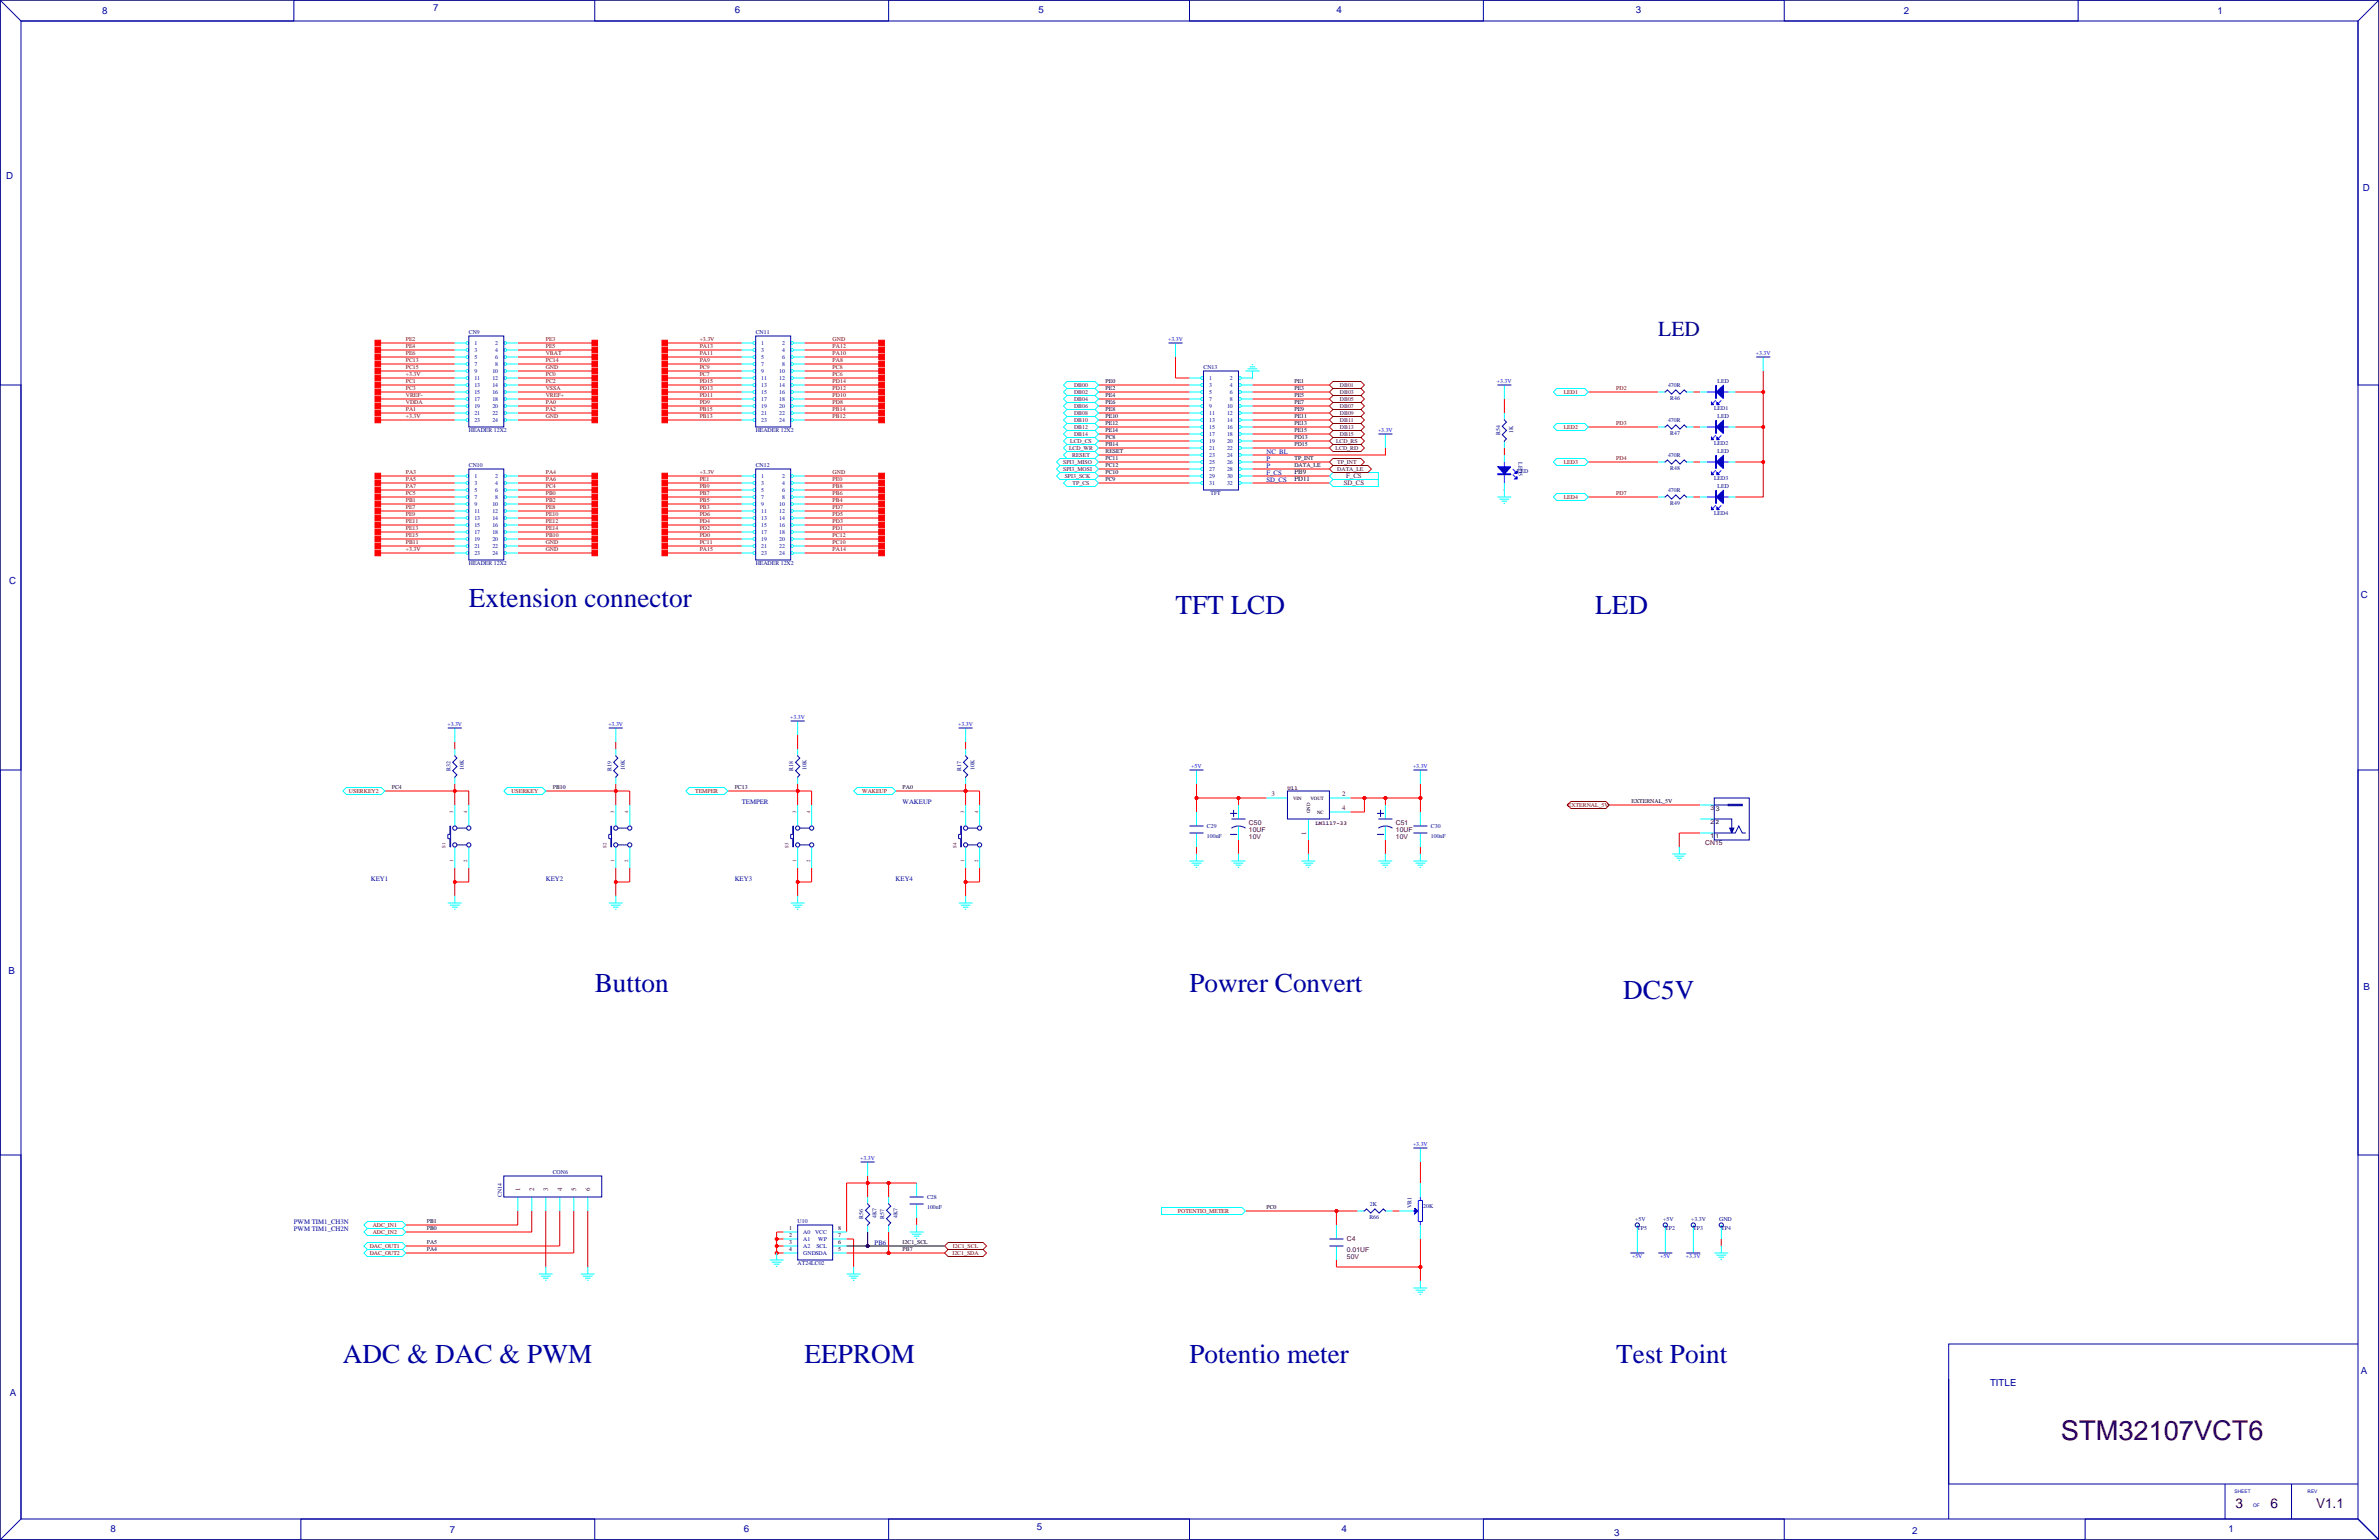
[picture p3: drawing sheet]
<svg xmlns="http://www.w3.org/2000/svg" width="864mm" height="559mm" viewBox="0 0 864 559" stroke-linecap="round" stroke-linejoin="round" font-family="sans-serif">
<defs><g id="words">
<g font-size="9.9" fill="#0000a0">
<text x="170.2" y="220.4">Extension connector</text>
<text x="426.7" y="223">TFT LCD</text>
<text x="579.1" y="223">LED</text>
<text x="215.9" y="360.1">Button</text>
<text x="431.8" y="360.1">Powrer Convert</text>
<text x="589.3" y="362.7">DC5V</text>
<text x="124.5" y="494.8">ADC &amp; DAC &amp; PWM</text>
<text x="292.1" y="494.8">EEPROM</text>
<text x="431.8" y="494.8">Potentio meter</text>
<text x="586.7" y="494.8">Test Point</text>
</g>
<text font-size="9.9" fill="#400040" x="748.2" y="522.4">STM32107VCT6</text>
<text font-size="7.8" fill="#000080" x="602" y="122">LED</text>
<g font-size="4.9" fill="#400040">
<text x="811.5" y="547.2">3</text>
<text x="824.2" y="547.2">6</text>
<text x="840.7" y="547.2">V1.1</text>
</g>
<g font-size="3.5" fill="#0000a0">
<text x="37.1" y="5">8</text>
<text x="157.2" y="4">7</text>
<text x="266.7" y="4.8">6</text>
<text x="376.9" y="4.5">5</text>
<text x="485.1" y="4.5">4</text>
<text x="593.9" y="4.8">3</text>
<text x="691.1" y="5">2</text>
<text x="804.9" y="5">1</text>
<text x="2.3" y="65">D</text>
<text x="857.8" y="69.3">D</text>
<text x="3.3" y="212.1">C</text>
<text x="857" y="217.1">C</text>
<text x="3" y="353.3">B</text>
<text x="858" y="359.4">B</text>
<text x="722.4" y="502.9">TITLE</text>
<text x="857" y="498.6">A</text>
<text x="3.6" y="506.7">A</text>
<text x="40.1" y="556">8</text>
<text x="163.3" y="556.2">7</text>
<text x="270" y="555.7">6</text>
<text x="376.4" y="555.2">5</text>
<text x="486.9" y="556">4</text>
<text x="586" y="557.5">3</text>
<text x="694.2" y="556.7">2</text>
<text x="809" y="556">1</text>
</g>
<g font-size="2.5" fill="#0000a0">
<text x="459.7" y="167.2">P</text>
<text x="459.7" y="164.6">NC BL</text>
<text x="459.7" y="169.7">P</text>
<text x="459.7" y="172.3">F_CS</text>
<text x="459.7" y="174.8">SD_CS</text>
<text x="269.2" y="291.6">TEMPER</text>
<text x="327.7" y="291.6">WAKEUP</text>
<text x="134.6" y="319.6">KEY1</text>
<text x="198.1" y="319.6">KEY2</text>
<text x="266.7" y="319.6">KEY3</text>
<text x="325.1" y="319.6">KEY4</text>
<text x="106.7" y="444">PWM TIM1_CH3N</text>
<text x="106.7" y="446.6">PWM TIM1_CH2N</text>
<text x="317.5" y="451.7">PB6</text>
</g>
<g font-size="2.5">
<text x="469.9" y="171.9">PB9</text>
<text x="469.9" y="174.5">PD11</text>
<text x="622.8" y="294.3">3</text>
</g>
<g font-size="2.5" fill="#400040">
<text x="488.7" y="173.5">F_CS</text>
<text x="487.8" y="176.1">SD_CS</text>
<text x="461.6" y="288.8">3</text>
<text x="487.2" y="288.8">2</text>
<text x="487.2" y="293.9">4</text>
<text x="620.9" y="293.9">3</text>
<text x="453.4" y="299.3">C50</text>
<text x="506.7" y="299.3">C51</text>
<text x="620.9" y="299">2</text>
<text x="453.4" y="301.9">10UF</text>
<text x="453.4" y="304.4">10V</text>
<text x="474.2" y="303" transform="rotate(-90 474.2 303)">1</text>
<text x="506.7" y="301.9">10UF</text>
<text x="506.7" y="304.4">10V</text>
<text x="620.9" y="304">1</text>
<text x="619" y="306.6">CN15</text>
<text x="188.8" y="432.3" transform="rotate(-90 188.8 432.3)">1</text>
<text x="193.9" y="432.3" transform="rotate(-90 193.9 432.3)">2</text>
<text x="198.9" y="432.3" transform="rotate(-90 198.9 432.3)">3</text>
<text x="204" y="432.3" transform="rotate(-90 204 432.3)">4</text>
<text x="209.1" y="432.3" transform="rotate(-90 209.1 432.3)">5</text>
<text x="214.2" y="432.3" transform="rotate(-90 214.2 432.3)">6</text>
<text x="488.9" y="450.5">C4</text>
<text x="488.9" y="454.3">0.01UF</text>
<text x="488.9" y="456.8">50V</text>
</g>
<g font-size="2.1" fill="#800000">
<text x="147.3" y="123.8">PE2</text>
<text x="198.1" y="123.8">PE3</text>
<text x="254" y="123.8">+3.3V</text>
<text x="302.3" y="123.8">GND</text>
<text x="147.3" y="126.3">PE4</text>
<text x="147.3" y="128.9">PE6</text>
<text x="147.3" y="131.4">PC13</text>
<text x="198.1" y="131.4">PC14</text>
<text x="198.1" y="128.9">VBAT</text>
<text x="198.1" y="126.3">PE5</text>
<text x="254" y="131.4">PA9</text>
<text x="254" y="128.9">PA11</text>
<text x="254" y="126.3">PA13</text>
<text x="302.3" y="126.3">PA12</text>
<text x="302.3" y="128.9">PA10</text>
<text x="302.3" y="131.4">PA8</text>
<text x="147.3" y="134">PC15</text>
<text x="147.3" y="136.5">+3.3V</text>
<text x="198.1" y="136.5">PC0</text>
<text x="198.1" y="134">GND</text>
<text x="254" y="136.5">PC7</text>
<text x="254" y="134">PC9</text>
<text x="302.3" y="134">PC8</text>
<text x="302.3" y="136.5">PC6</text>
<text x="147.3" y="139">PC1</text>
<text x="147.3" y="141.6">PC3</text>
<text x="198.1" y="141.6">VSSA</text>
<text x="198.1" y="139">PC2</text>
<text x="254" y="141.6">PD13</text>
<text x="254" y="139">PD15</text>
<text x="302.3" y="139">PD14</text>
<text x="302.3" y="141.6">PD12</text>
<text x="567.6" y="142.9">LED1</text>
<text x="586.7" y="141.6">PD2</text>
<text x="147.3" y="144.1">VREF-</text>
<text x="147.3" y="146.7">VDDA</text>
<text x="147.3" y="149.2">PA1</text>
<text x="198.1" y="149.2">PA2</text>
<text x="198.1" y="146.7">PA0</text>
<text x="198.1" y="144.1">VREF+</text>
<text x="254" y="149.2">PB15</text>
<text x="254" y="146.7">PD9</text>
<text x="254" y="144.1">PD11</text>
<text x="302.3" y="144.1">PD10</text>
<text x="302.3" y="146.7">PD8</text>
<text x="302.3" y="149.2">PB14</text>
<text x="147.3" y="151.7">+3.3V</text>
<text x="198.1" y="151.7">GND</text>
<text x="254" y="151.7">PB13</text>
<text x="302.3" y="151.7">PB12</text>
<text x="567.6" y="155.6">LED2</text>
<text x="586.7" y="154.3">PD3</text>
<text x="586.7" y="167">PD4</text>
<text x="147.3" y="172.1">PA3</text>
<text x="198.1" y="172.1">PA4</text>
<text x="254" y="172.1">+3.3V</text>
<text x="302.3" y="172.1">GND</text>
<text x="567.6" y="168.3">LED3</text>
<text x="147.3" y="179.7">PC5</text>
<text x="147.3" y="177.1">PA7</text>
<text x="147.3" y="174.6">PA5</text>
<text x="198.1" y="174.6">PA6</text>
<text x="198.1" y="177.1">PC4</text>
<text x="198.1" y="179.7">PB0</text>
<text x="254" y="179.7">PB7</text>
<text x="254" y="177.1">PB9</text>
<text x="254" y="174.6">PE1</text>
<text x="302.3" y="174.6">PE0</text>
<text x="302.3" y="177.1">PB8</text>
<text x="302.3" y="179.7">PB6</text>
<text x="586.7" y="179.7">PD7</text>
<text x="147.3" y="184.8">PE7</text>
<text x="147.3" y="182.2">PB1</text>
<text x="198.1" y="182.2">PB2</text>
<text x="198.1" y="184.8">PE8</text>
<text x="254" y="184.8">PB3</text>
<text x="254" y="182.2">PB5</text>
<text x="302.3" y="182.2">PB4</text>
<text x="302.3" y="184.8">PD7</text>
<text x="567.6" y="181">LED4</text>
<text x="147.3" y="189.8">PE11</text>
<text x="147.3" y="187.3">PE9</text>
<text x="198.1" y="187.3">PE10</text>
<text x="198.1" y="189.8">PE12</text>
<text x="254" y="189.8">PD4</text>
<text x="254" y="187.3">PD6</text>
<text x="302.3" y="187.3">PD5</text>
<text x="302.3" y="189.8">PD3</text>
<text x="147.3" y="197.5">PB11</text>
<text x="147.3" y="194.9">PE15</text>
<text x="147.3" y="192.4">PE13</text>
<text x="198.1" y="197.5">GND</text>
<text x="198.1" y="192.4">PE14</text>
<text x="198.1" y="194.9">PB10</text>
<text x="254" y="197.5">PC11</text>
<text x="254" y="194.9">PD0</text>
<text x="254" y="192.4">PD2</text>
<text x="302.3" y="192.4">PD1</text>
<text x="302.3" y="194.9">PC12</text>
<text x="302.3" y="197.5">PC10</text>
<text x="147.3" y="200">+3.3V</text>
<text x="198.1" y="200">GND</text>
<text x="254" y="200">PA15</text>
<text x="302.3" y="200">PA14</text>
<text x="126.7" y="287.7">USERKEY2</text>
<text x="185.6" y="287.7">USERKEY</text>
<text x="252.4" y="287.7">TEMPER</text>
<text x="313" y="287.7">WAKEUP</text>
<text x="569.2" y="292.8">EXTERNAL_5V</text>
<text x="427.6" y="440.1">POTENTIO_METER</text>
<text x="135.3" y="447.7">ADC_IN2</text>
<text x="135.3" y="445.2">ADC_IN1</text>
<text x="134.2" y="455.4">DAC_OUT2</text>
<text x="134.2" y="452.8">DAC_OUT1</text>
<text x="345.8" y="455.4">I2C1_SDA</text>
<text x="345.9" y="452.8">I2C1_SCL</text>
</g>
<g font-size="2.1" fill="#000080">
<text x="170.2" y="121.3">CN9</text>
<text x="274.3" y="121.3">CN11</text>
<text x="436.9" y="134">CN13</text>
<text x="605.5" y="140.4">470R</text>
<text x="623.5" y="138.9">LED</text>
<text x="606.3" y="145.2">R46</text>
<text x="622.2" y="148.8">LED1</text>
<text x="605.5" y="153.1">470R</text>
<text x="623.5" y="151.6">LED</text>
<text x="170.2" y="156.8">HEADER 12X2</text>
<text x="274.3" y="156.8">HEADER 12X2</text>
<text x="544.5" y="157.7" transform="rotate(-90 544.5 157.7)">R54</text>
<text x="549.3" y="157" transform="rotate(-90 549.3 157)">1K</text>
<text x="606.3" y="157.9">R47</text>
<text x="622.2" y="161.5">LED2</text>
<text x="551.2" y="167.6" transform="rotate(90 551.2 167.6)">LED5</text>
<text x="605.5" y="165.8">470R</text>
<text x="623.5" y="164.3">LED</text>
<text x="170.2" y="169.5">CN10</text>
<text x="274.3" y="169.5">CN12</text>
<text x="550.7" y="171.8">LED</text>
<text x="606.3" y="170.6">R48</text>
<text x="439.4" y="179.7">TFT</text>
<text x="605.5" y="178.5">470R</text>
<text x="622.2" y="174.2">LED3</text>
<text x="623.5" y="177">LED</text>
<text x="606.3" y="183.3">R49</text>
<text x="622.2" y="186.9">LED4</text>
<text x="170.2" y="205.1">HEADER 12X2</text>
<text x="274.3" y="205.1">HEADER 12X2</text>
<text x="163.5" y="279.6" transform="rotate(-90 163.5 279.6)">R32</text>
<text x="168.3" y="279.4" transform="rotate(-90 168.3 279.4)">10K</text>
<text x="221.9" y="279.6" transform="rotate(-90 221.9 279.6)">R19</text>
<text x="226.8" y="279.4" transform="rotate(-90 226.8 279.4)">10K</text>
<text x="288" y="279.6" transform="rotate(-90 288 279.6)">R18</text>
<text x="292.8" y="279.4" transform="rotate(-90 292.8 279.4)">10K</text>
<text x="348.9" y="279.6" transform="rotate(-90 348.9 279.6)">R17</text>
<text x="353.8" y="279.4" transform="rotate(-90 353.8 279.4)">10K</text>
<text x="438.2" y="304.2">100nF</text>
<text x="438.2" y="300.4">C29</text>
<text x="519.4" y="304.2">100nF</text>
<text x="519.4" y="300.4">C30</text>
<text x="200.7" y="426.1">CON6</text>
<text x="182.2" y="434.3" transform="rotate(-90 182.2 434.3)">CN14</text>
<text x="336.5" y="435">C28</text>
<text x="497.3" y="437.6">2K</text>
<text x="289.6" y="443.8">U10</text>
<text x="313.4" y="442.2" transform="rotate(-90 313.4 442.2)">R56</text>
<text x="318.2" y="442" transform="rotate(-90 318.2 442)">4K7</text>
<text x="321" y="442.2" transform="rotate(-90 321 442.2)">R57</text>
<text x="325.8" y="442" transform="rotate(-90 325.8 442)">4K7</text>
<text x="336.5" y="438.9">100nF</text>
<text x="497.1" y="442.4">R66</text>
<text x="512.4" y="438.3" transform="rotate(-90 512.4 438.3)">VR1</text>
<text x="516.6" y="438.5">20K</text>
<text x="593.6" y="443.1">+5V</text>
<text x="603.8" y="443.1">+5V</text>
<text x="613.9" y="443.1">+3.3V</text>
<text x="624.1" y="443.1">GND</text>
<text x="594.4" y="446.4">TP5</text>
<text x="604.5" y="446.4">TP2</text>
<text x="614.7" y="446.4">TP3</text>
<text x="624.8" y="446.4">TP4</text>
<text x="289.6" y="459.1">AT24LC02</text>
</g>
<g font-size="2.1" fill="#0000a0">
<text x="172.2" y="125.2">1</text>
<text x="179.8" y="125.2">2</text>
<text x="276.4" y="125.2">1</text>
<text x="283.9" y="125.2">2</text>
<text x="172.2" y="127.7">3</text>
<text x="172.2" y="130.2">5</text>
<text x="179.8" y="127.7">4</text>
<text x="179.8" y="130.2">6</text>
<text x="276.4" y="127.7">3</text>
<text x="276.4" y="130.2">5</text>
<text x="283.9" y="127.7">4</text>
<text x="283.9" y="130.2">6</text>
<text x="172.2" y="132.8">7</text>
<text x="172.2" y="135.3">9</text>
<text x="172.2" y="137.9">11</text>
<text x="178.7" y="135.3">10</text>
<text x="178.7" y="137.9">12</text>
<text x="179.8" y="132.8">8</text>
<text x="276.4" y="132.8">7</text>
<text x="276.4" y="135.3">9</text>
<text x="276.4" y="137.9">11</text>
<text x="282.9" y="135.3">10</text>
<text x="282.9" y="137.9">12</text>
<text x="283.9" y="132.8">8</text>
<text x="438.9" y="137.9">1</text>
<text x="446.5" y="137.9">2</text>
<text x="172.2" y="140.4">13</text>
<text x="172.2" y="142.9">15</text>
<text x="178.7" y="140.4">14</text>
<text x="178.7" y="142.9">16</text>
<text x="276.4" y="140.4">13</text>
<text x="276.4" y="142.9">15</text>
<text x="282.9" y="140.4">14</text>
<text x="282.9" y="142.9">16</text>
<text x="438.9" y="140.4">3</text>
<text x="438.9" y="142.9">5</text>
<text x="446.5" y="140.4">4</text>
<text x="446.5" y="142.9">6</text>
<text x="172.2" y="145.5">17</text>
<text x="172.2" y="148">19</text>
<text x="178.7" y="145.5">18</text>
<text x="178.7" y="148">20</text>
<text x="276.4" y="145.5">17</text>
<text x="276.4" y="148">19</text>
<text x="282.9" y="145.5">18</text>
<text x="282.9" y="148">20</text>
<text x="438.9" y="145.5">7</text>
<text x="438.9" y="148">9</text>
<text x="445.4" y="148">10</text>
<text x="446.5" y="145.5">8</text>
<text x="172.2" y="150.6">21</text>
<text x="172.2" y="153.1">23</text>
<text x="178.7" y="150.6">22</text>
<text x="178.7" y="153.1">24</text>
<text x="276.4" y="150.6">21</text>
<text x="276.4" y="153.1">23</text>
<text x="282.9" y="150.6">22</text>
<text x="282.9" y="153.1">24</text>
<text x="438.9" y="150.6">11</text>
<text x="438.9" y="153.1">13</text>
<text x="438.9" y="155.6">15</text>
<text x="445.4" y="150.6">12</text>
<text x="445.4" y="153.1">14</text>
<text x="445.4" y="155.6">16</text>
<text x="438.9" y="158.2">17</text>
<text x="438.9" y="160.7">19</text>
<text x="445.4" y="158.2">18</text>
<text x="445.4" y="160.7">20</text>
<text x="438.9" y="163.3">21</text>
<text x="438.9" y="165.8">23</text>
<text x="445.4" y="163.3">22</text>
<text x="445.4" y="165.8">24</text>
<text x="172.2" y="173.4">1</text>
<text x="179.8" y="173.4">2</text>
<text x="276.4" y="173.4">1</text>
<text x="283.9" y="173.4">2</text>
<text x="438.9" y="168.3">25</text>
<text x="438.9" y="170.9">27</text>
<text x="438.9" y="173.4">29</text>
<text x="445.4" y="168.3">26</text>
<text x="445.4" y="170.9">28</text>
<text x="445.4" y="173.4">30</text>
<text x="172.2" y="176">3</text>
<text x="172.2" y="178.5">5</text>
<text x="179.8" y="176">4</text>
<text x="179.8" y="178.5">6</text>
<text x="276.4" y="176">3</text>
<text x="276.4" y="178.5">5</text>
<text x="283.9" y="176">4</text>
<text x="283.9" y="178.5">6</text>
<text x="438.9" y="176">31</text>
<text x="445.4" y="176">32</text>
<text x="172.2" y="181">7</text>
<text x="172.2" y="183.6">9</text>
<text x="178.7" y="183.6">10</text>
<text x="179.8" y="181">8</text>
<text x="276.4" y="181">7</text>
<text x="276.4" y="183.6">9</text>
<text x="282.9" y="183.6">10</text>
<text x="283.9" y="181">8</text>
<text x="172.2" y="186.1">11</text>
<text x="172.2" y="188.7">13</text>
<text x="172.2" y="191.2">15</text>
<text x="178.7" y="186.1">12</text>
<text x="178.7" y="188.7">14</text>
<text x="178.7" y="191.2">16</text>
<text x="276.4" y="186.1">11</text>
<text x="276.4" y="188.7">13</text>
<text x="276.4" y="191.2">15</text>
<text x="282.9" y="186.1">12</text>
<text x="282.9" y="188.7">14</text>
<text x="282.9" y="191.2">16</text>
<text x="172.2" y="193.7">17</text>
<text x="172.2" y="196.3">19</text>
<text x="178.7" y="193.7">18</text>
<text x="178.7" y="196.3">20</text>
<text x="276.4" y="193.7">17</text>
<text x="276.4" y="196.3">19</text>
<text x="282.9" y="193.7">18</text>
<text x="282.9" y="196.3">20</text>
<text x="172.2" y="198.8">21</text>
<text x="172.2" y="201.4">23</text>
<text x="178.7" y="198.8">22</text>
<text x="178.7" y="201.4">24</text>
<text x="276.4" y="198.8">21</text>
<text x="276.4" y="201.4">23</text>
<text x="282.9" y="198.8">22</text>
<text x="282.9" y="201.4">24</text>
<text x="291.6" y="447.7">A0</text>
<text x="295.9" y="447.7">VCC</text>
<text x="291.6" y="450.3">A1</text>
<text x="291.6" y="452.8">A2</text>
<text x="291.6" y="455.4">GNDSDA</text>
<text x="296.3" y="452.8">SCL</text>
<text x="297.1" y="450.3">WP</text>
</g>
<g font-size="2.1" fill="#00f">
<text x="424" y="123.9">+3.3V</text>
<text x="637.4" y="129">+3.3V</text>
<text x="543.4" y="139.1">+3.3V</text>
<text x="500.2" y="156.9">+3.3V</text>
<text x="162.4" y="263.6">+3.3V</text>
<text x="220.8" y="263.6">+3.3V</text>
<text x="286.9" y="261.1">+3.3V</text>
<text x="347.8" y="263.6">+3.3V</text>
<text x="432.4" y="278.8">+5V</text>
<text x="512.9" y="278.8">+3.3V</text>
<text x="512.9" y="416">+3.3V</text>
<text x="312.3" y="421.1">+3.3V</text>
<text x="592.5" y="456.6">+5V</text>
<text x="602.6" y="456.6">+5V</text>
<text x="612" y="456.6">+3.3V</text>
</g>
<g font-size="2.1" fill="#400040">
<text x="389.9" y="142.9">DB02</text>
<text x="389.9" y="140.4">DB00</text>
<text x="486.4" y="142.9">DB03</text>
<text x="486.4" y="140.4">DB01</text>
<text x="389.9" y="148">DB06</text>
<text x="389.9" y="145.5">DB04</text>
<text x="486.4" y="148">DB07</text>
<text x="486.4" y="145.5">DB05</text>
<text x="389.9" y="155.6">DB12</text>
<text x="389.9" y="153.1">DB10</text>
<text x="389.9" y="150.6">DB08</text>
<text x="486.4" y="155.6">DB13</text>
<text x="486.4" y="153.1">DB11</text>
<text x="486.4" y="150.6">DB09</text>
<text x="388.5" y="160.7">LCD_CS</text>
<text x="389.9" y="158.2">DB14</text>
<text x="485" y="160.7">LCD_RS</text>
<text x="486.4" y="158.2">DB15</text>
<text x="388.1" y="163.3">LCD_WR</text>
<text x="389.2" y="165.8">RESET</text>
<text x="484.8" y="163.3">LCD_RD</text>
<text x="385.9" y="170.9">SPI3_MOSI</text>
<text x="385.9" y="168.3">SPI3_MISO</text>
<text x="386.5" y="173.4">SPI3_SCK</text>
<text x="485.4" y="168.3">TP_INT</text>
<text x="485.5" y="170.9">DATA_LE</text>
<text x="389.4" y="176">TP_CS</text>
<text x="467.4" y="286.6">U11</text>
<text x="477.5" y="299.3">LM1117-33</text>
</g>
<g font-size="2.1">
<text x="401.3" y="141.6">PE2</text>
<text x="401.3" y="139">PE0</text>
<text x="469.9" y="139">PE1</text>
<text x="469.9" y="141.6">PE3</text>
<text x="401.3" y="149.2">PE8</text>
<text x="401.3" y="146.7">PE6</text>
<text x="401.3" y="144.1">PE4</text>
<text x="469.9" y="149.2">PE9</text>
<text x="469.9" y="146.7">PE7</text>
<text x="469.9" y="144.1">PE5</text>
<text x="401.3" y="154.3">PE12</text>
<text x="401.3" y="151.7">PE10</text>
<text x="469.9" y="151.7">PE11</text>
<text x="469.9" y="154.3">PE13</text>
<text x="401.3" y="161.9">PB14</text>
<text x="401.3" y="159.4">PC8</text>
<text x="401.3" y="156.8">PE14</text>
<text x="469.9" y="161.9">PD15</text>
<text x="469.9" y="156.8">PE15</text>
<text x="469.9" y="159.4">PD13</text>
<text x="401.3" y="167">PC11</text>
<text x="401.3" y="164.4">RESET</text>
<text x="469.9" y="167">TP_INT</text>
<text x="401.3" y="172.1">PC10</text>
<text x="401.3" y="169.5">PC12</text>
<text x="469.9" y="169.5">DATA_LE</text>
<text x="401.3" y="174.6">PC9</text>
<text x="142.2" y="286.4">PC4</text>
<text x="200.7" y="286.4">PB10</text>
<text x="266.7" y="286.4">PC13</text>
<text x="327.7" y="286.4">PA0</text>
<text x="592.2" y="291.4">EXTERNAL_5V</text>
<text x="622.8" y="299">2</text>
<text x="622.8" y="304">1</text>
<text x="154.9" y="443.8">PB1</text>
<text x="459.7" y="438.8">PC0</text>
<text x="154.9" y="446.4">PB0</text>
<text x="286.5" y="448.9">2</text>
<text x="286.5" y="446.4">1</text>
<text x="304.3" y="446.4">8</text>
<text x="304.3" y="448.9">7</text>
<text x="154.9" y="454">PA4</text>
<text x="154.9" y="451.5">PA5</text>
<text x="286.5" y="454">4</text>
<text x="286.5" y="451.5">3</text>
<text x="304.3" y="451.5">6</text>
<text x="304.3" y="454">5</text>
<text x="327.7" y="451.5">I2C1_SCL</text>
<text x="327.7" y="454">PB7</text>
</g>
<g font-size="1.8">
<text x="469.4" y="290.1">VIN</text>
<text x="475.7" y="290.1">VOUT</text>
<text x="475.6" y="295.1" transform="rotate(-90 475.6 295.1)">GND</text>
<text x="478.1" y="295.2">NC</text>
</g>
<g font-size="1.8" fill="#400040">
<text x="164.5" y="295.1" transform="rotate(-90 164.5 295.1)">3</text>
<text x="169.6" y="295.1" transform="rotate(-90 169.6 295.1)">4</text>
<text x="223" y="295.1" transform="rotate(-90 223 295.1)">3</text>
<text x="228" y="295.1" transform="rotate(-90 228 295.1)">4</text>
<text x="289" y="295.1" transform="rotate(-90 289 295.1)">3</text>
<text x="294.1" y="295.1" transform="rotate(-90 294.1 295.1)">4</text>
<text x="350" y="295.1" transform="rotate(-90 350 295.1)">3</text>
<text x="355" y="295.1" transform="rotate(-90 355 295.1)">4</text>
<text x="161.8" y="307.6" transform="rotate(-90 161.8 307.6)">S1</text>
<text x="220.2" y="307.6" transform="rotate(-90 220.2 307.6)">S2</text>
<text x="286.2" y="307.6" transform="rotate(-90 286.2 307.6)">S3</text>
<text x="347.2" y="307.6" transform="rotate(-90 347.2 307.6)">S4</text>
<text x="164.5" y="312.8" transform="rotate(-90 164.5 312.8)">1</text>
<text x="169.6" y="312.8" transform="rotate(-90 169.6 312.8)">2</text>
<text x="223" y="312.8" transform="rotate(-90 223 312.8)">1</text>
<text x="228" y="312.8" transform="rotate(-90 228 312.8)">2</text>
<text x="289" y="312.8" transform="rotate(-90 289 312.8)">1</text>
<text x="294.1" y="312.8" transform="rotate(-90 294.1 312.8)">2</text>
<text x="350" y="312.8" transform="rotate(-90 350 312.8)">1</text>
<text x="355" y="312.8" transform="rotate(-90 355 312.8)">2</text>
</g>
<g font-size="1.8" fill="#0000a0">
<text x="811.1" y="541.7">SHEET</text>
<text x="837.7" y="541.7">REV</text>
<text x="817.9" y="546.7">OF</text>
</g>
</g></defs>
<g fill="none" stroke="#000" stroke-width=".36">
<path d="M0 0h863.6v558.8h-863.6zM307.3 452.1h35.6M315 447v5.1"/>
<circle cx="315" cy="452.1" r=".51"/>
</g>
<g fill="none" stroke="#f00" stroke-width=".36">
<path d="M137.2 139.7h27.9M137.2 137.2h27.9M137.2 134.6h27.9M137.2 132.1h27.9M137.2 129.5h27.9M137.2 127h27.9M137.2 124.5h27.9M188 139.7h27.9M188 137.2h27.9M188 134.6h27.9M188 132.1h27.9M188 129.5h27.9"/>
<path d="M188 127h27.9M188 124.5h27.9M241.3 139.7h27.9M241.3 137.2h27.9M241.3 134.6h27.9M241.3 132.1h27.9M241.3 129.5h27.9M241.3 127h27.9M241.3 124.5h27.9M292.1 139.7h27.9M292.1 137.2h27.9M292.1 134.6h27.9"/>
<path d="M292.1 132.1h27.9M292.1 129.5h27.9M292.1 127h27.9M292.1 124.5h27.9M398.8 139.7h33M426.7 129.5v7.7h5.1M454.7 137.2h.1M454.7 139.7h27.9M640.1 134.6v20.3h-10.2M137.2 149.9h27.9M137.2 152.4h27.9M137.2 147.3h27.9"/>
<path d="M137.2 144.8h27.9M137.2 142.2h27.9M188 149.9h27.9M188 152.4h27.9M188 147.3h27.9M188 144.8h27.9M188 142.2h27.9M241.3 149.9h27.9M241.3 152.4h27.9M241.3 147.3h27.9M241.3 144.8h27.9M241.3 142.2h27.9"/>
<path d="M292.1 149.9h27.9M292.1 152.4h27.9M292.1 147.3h27.9M292.1 144.8h27.9M292.1 142.2h27.9M398.8 149.9h33M398.8 152.4h33M398.8 147.3h33M398.8 144.8h33M398.8 142.2h33M398.8 154.9h33M398.8 157.5h33"/>
<path d="M454.7 149.9h27.9M454.7 152.4h27.9M454.7 147.3h27.9M454.7 144.8h27.9M454.7 142.2h27.9M454.7 154.9h27.9M454.7 157.5h27.9M546.1 144.8v5.1M576.6 142.2h25.4M576.6 154.9h25.4M614.7 142.2h2.5M614.7 154.9h2.5"/>
<path d="M629.9 142.2h10.2M640.1 154.9v12.7h-10.2M137.2 172.7h27.9M137.2 175.3h27.9M137.2 177.8h27.9M188 172.7h27.9M188 175.3h27.9M188 177.8h27.9M241.3 172.7h27.9M241.3 175.3h27.9M241.3 177.8h27.9M292.1 172.7h27.9"/>
<path d="M292.1 175.3h27.9M292.1 177.8h27.9M398.8 172.7h33M398.8 175.3h33M398.8 165.1h33M398.8 167.6h33M398.8 160h33M398.8 162.6h33M398.8 170.2h33M454.7 172.7h27.9M454.7 175.3h27.9M454.7 167.6h27.9"/>
<path d="M454.7 160h27.9M454.7 162.6h27.9M454.7 170.2h27.9M502.9 162.6v2.5h-48.2M546.1 177.8h.1M546.1 162.6v2.5M576.6 167.6h25.4M614.7 167.6h2.5M640.1 167.6v12.7h-10.2M137.2 180.3h27.9M137.2 182.9h27.9M137.2 185.4h27.9"/>
<path d="M137.2 188h27.9M137.2 190.5h27.9M137.2 193h27.9M137.2 195.6h27.9M137.2 198.1h27.9M188 180.3h27.9M188 182.9h27.9M188 185.4h27.9M188 188h27.9M188 190.5h27.9M188 193h27.9M188 195.6h27.9"/>
<path d="M188 198.1h27.9M241.3 180.3h27.9M241.3 182.9h27.9M241.3 185.4h27.9M241.3 188h27.9M241.3 190.5h27.9M241.3 193h27.9M241.3 195.6h27.9M241.3 198.1h27.9M292.1 180.3h27.9M292.1 182.9h27.9M292.1 185.4h27.9"/>
<path d="M292.1 188h27.9M292.1 190.5h27.9M292.1 193h27.9M292.1 195.6h27.9M292.1 198.1h27.9M576.6 180.3h25.4M614.7 180.3h2.5M137.2 200.7h27.9M188 200.7h27.9M241.3 200.7h27.9M292.1 200.7h27.9M165.1 269.2v2.6"/>
<path d="M223.5 269.2v2.6M289.6 266.7v5.1M350.5 269.2v2.6M165.1 284.5v2.5h-25.4M165.1 292.1v-5.1h5.1v5.1M198.1 287h30.5v5.1M223.5 284.5v7.6M264.2 287h30.4v5.1M289.6 284.5v7.6M325.1 287h30.5v5.1M350.5 284.5v7.6M434.3 289.6h25.4"/>
<path d="M434.3 284.5v10.1M449.6 289.6v2.5M490.2 289.6h5.1M495.3 289.6h20.3M495.3 289.6v5h-5.1M502.9 289.6v2.5M515.6 284.5v10.1M584.2 292.1h33M165.1 315v10.1M170.2 315v5h-5.1M223.5 315v10.1M228.6 315v5h-5.1"/>
<path d="M289.6 315v10.1M294.6 315v5h-5M350.5 315v10.1M355.6 315v5h-5.1M434.3 307.3v2.6M449.6 304.8v5.1M475 304.8v5.1M502.9 304.8v5.1M515.6 307.3v2.6M617.2 302.3h-7.6v5M188 439.4v5.1h-40.7M193 439.4v7.6h-45.7"/>
<path d="M198.1 439.4v20.3M203.2 439.4v12.7h-55.9M208.3 439.4v15.3h-61M213.4 439.4v20.3M315 426.7v7.6M322.6 429.3v5M332.7 429.3h-25.4v17.7M452.1 439.4h40.7M485.1 439.4v5.1M505.5 439.4h2.5M515.6 421.6v7.7M281.9 452.1h2.6"/>
<path d="M281.9 449.6h2.6M284.5 447h-2.6v7.7h2.6M307.3 454.7h35.6M307.3 449.6h2.6v10.1M322.6 447v7.7M332.7 442v2.5M485.1 457.2v2.5h30.5M515.6 449.6v15.2M624.8 449.6v2.5"/>
<circle cx="640.1" cy="154.9" r=".51"/>
<circle cx="640.1" cy="142.2" r=".51"/>
<circle cx="640.1" cy="167.6" r=".51"/>
<circle cx="165.1" cy="287" r=".51"/>
<circle cx="223.5" cy="287" r=".51"/>
<circle cx="289.6" cy="287" r=".51"/>
<circle cx="350.5" cy="287" r=".51"/>
<circle cx="434.3" cy="289.6" r=".51"/>
<circle cx="449.6" cy="289.6" r=".51"/>
<circle cx="495.3" cy="289.6" r=".51"/>
<circle cx="502.9" cy="289.6" r=".51"/>
<circle cx="515.6" cy="289.6" r=".51"/>
<circle cx="165.1" cy="320" r=".51"/>
<circle cx="223.5" cy="320" r=".51"/>
<circle cx="289.6" cy="320" r=".51"/>
<circle cx="350.5" cy="320" r=".51"/>
<circle cx="315" cy="429.3" r=".51"/>
<circle cx="322.6" cy="429.3" r=".51"/>
<circle cx="485.1" cy="439.4" r=".51"/>
<circle cx="281.9" cy="452.1" r=".51"/>
<circle cx="281.9" cy="449.6" r=".51"/>
<circle cx="281.9" cy="454.7" r=".51"/>
<circle cx="281.9" cy="454.7" r="0"/>
<circle cx="322.6" cy="454.7" r=".51"/>
<circle cx="515.6" cy="459.7" r=".51"/>
<circle cx="594.4" cy="449.6" r="0"/>
<circle cx="604.5" cy="449.6" r="0"/>
<circle cx="614.7" cy="449.6" r="0"/>
</g>
<g fill="none" stroke="#0ff" stroke-width=".36">
<path d="M165.1 124.5h4.1M165.1 127h4.1M165.1 129.5h4.1M165.1 132.1h4.1M165.1 134.6h4.1M165.1 137.2h4.1M165.1 139.7h4.1M183.9 124.5h4.1M183.9 127h4.1M183.9 129.5h4.1M183.9 132.1h4.1M183.9 134.6h4.1"/>
<path d="M183.9 137.2h4.1M183.9 139.7h4.1M269.2 124.5h4.1M269.2 127h4.1M269.2 129.5h4.1M269.2 132.1h4.1M269.2 134.6h4.1M269.2 137.2h4.1M269.2 139.7h4.1M288 124.5h4.1M288 127h4.1M288 129.5h4.1"/>
<path d="M288 132.1h4.1M288 134.6h4.1M288 137.2h4.1M288 139.7h4.1M386.1 139.7l1.3-1.3h10.1l1.3 1.3-1.3 1.3h-10.1zM398.8 139.7h.1M426.7 124.5v5M431.8 137.2h4.1M431.8 139.7h4.1M450.6 139.7h4.1M452.1 134.6h5.1M452.9 133.9h3.5"/>
<path d="M453.6 133.1h2.1M454.4 132.3h.5M454.7 137.2h.1M454.7 134.6v2.6h-4.1M546.1 139.7v5.1M640.1 129.5v5.1M165.1 142.2h4.1M165.1 144.8h4.1M165.1 147.3h4.1M165.1 149.9h4.1M165.1 152.4h4.1M183.9 142.2h4.1"/>
<path d="M183.9 144.8h4.1M183.9 147.3h4.1M183.9 149.9h4.1M183.9 152.4h4.1M269.2 142.2h4.1M269.2 144.8h4.1M269.2 147.3h4.1M269.2 149.9h4.1M269.2 152.4h4.1M288 142.2h4.1M288 144.8h4.1M288 147.3h4.1"/>
<path d="M288 149.9h4.1M288 152.4h4.1M386.1 142.2l1.3-1.2h10.1l1.3 1.2-1.3 1.3h-10.1zM386.1 144.8l1.3-1.3h10.1l1.3 1.3-1.3 1.3h-10.1zM386.1 147.3l1.3-1.3h10.1l1.3 1.3-1.3 1.3h-10.1zM386.1 152.4l1.3-1.3h10.1l1.3 1.3-1.3 1.3h-10.1zM386.1 154.9l1.3-1.2h10.1l1.3 1.2-1.3 1.3h-10.1zM387.4 148.6h10.1l1.3 1.3-1.3 1.2h-10.1l-1.3-1.2zM387.4 156.2h10.1l1.3 1.3-1.3 1.3h-10.1l-1.3-1.3zM398.8 142.2h.1M398.8 144.8h.1M398.8 147.3h.1"/>
<path d="M398.8 149.9h.1M398.8 152.4h.1M398.8 154.9h.1M398.8 157.5h.1M431.8 142.2h4.1M431.8 144.8h4.1M431.8 147.3h4.1M431.8 149.9h4.1M431.8 152.4h4.1M431.8 154.9h4.1M431.8 157.5h4.1M450.6 142.2h4.1"/>
<path d="M450.6 144.8h4.1M450.6 147.3h4.1M450.6 149.9h4.1M450.6 152.4h4.1M450.6 154.9h4.1M450.6 157.5h4.1M482.6 149.9h.1M502.9 157.5v5.1M546.1 149.9v2.2M563.9 142.2l1.3-1.2h10.1l1.3 1.2-1.3 1.3h-10.1zM563.9 154.9l1.3-1.2h10.1l1.3 1.2-1.3 1.3h-10.1zM576.6 142.2h.1"/>
<path d="M576.6 154.9h.1M602 142.2h2.3M602 154.9h2.3M612.1 142.2h2.6M612.1 154.9h2.6M617.2 142.2h2.6M617.2 154.9h2.6M627.4 142.2h2.5M627.4 154.9h2.5M165.1 172.7h4.1M165.1 175.3h4.1M165.1 177.8h4.1"/>
<path d="M183.9 172.7h4.1M183.9 175.3h4.1M183.9 177.8h4.1M269.2 172.7h4.1M269.2 175.3h4.1M269.2 177.8h4.1M288 172.7h4.1M288 175.3h4.1M288 177.8h4.1M383.5 167.6l1.3-1.2h12.7l1.3 1.2-1.3 1.3h-12.7zM383.5 170.2l1.3-1.3h12.7l1.3 1.3-1.3 1.3h-12.7zM383.5 172.7l1.3-1.3h12.7l1.3 1.3-1.3 1.3h-12.7z"/>
<path d="M386.1 162.6l1.3-1.3h10.1l1.3 1.3-1.3 1.2h-10.1zM386.1 175.3l1.3-1.3h10.1l1.3 1.3-1.3 1.2h-10.1zM386.1 160l1.3-1.3h10.1l1.3 1.3-1.3 1.3h-10.1zM387.4 163.8h10.1l1.3 1.3-1.3 1.3h-10.1l-1.3-1.3zM398.8 162.6h.1M398.8 165.1h.1M398.8 167.6h.1M398.8 170.2h.1M398.8 172.7h.1M398.8 175.3h.1M398.8 160h.1M431.8 172.7h4.1"/>
<path d="M431.8 175.3h4.1M431.8 167.6h4.1M431.8 160h4.1M431.8 162.6h4.1M431.8 165.1h4.1M431.8 170.2h4.1M450.6 172.7h4.1M450.6 175.3h4.1M450.6 167.6h4.1M450.6 160h4.1M450.6 162.6h4.1M450.6 165.1h4.1"/>
<path d="M450.6 170.2h4.1M482.6 175.3h.1M482.6 175.3l1.3-1.3h16.5v2.5h-16.5zM482.6 172.7l1.3-1.3h16.5v2.6h-16.5zM546.1 177.8h.1M546.1 160v2.6M546.1 165.1v2.5M546.1 175.3v5M563.9 167.6l1.3-1.2h10.1l1.3 1.2-1.3 1.3h-10.1zM602 167.6h2.3M612.1 167.6h2.6M617.2 167.6h2.6"/>
<path d="M627.4 167.6h2.5M165.1 180.3h4.1M165.1 182.9h4.1M165.1 185.4h4.1M165.1 188h4.1M165.1 190.5h4.1M165.1 193h4.1M165.1 195.6h4.1M165.1 198.1h4.1M183.9 180.3h4.1M183.9 182.9h4.1M183.9 185.4h4.1"/>
<path d="M183.9 188h4.1M183.9 190.5h4.1M183.9 193h4.1M183.9 195.6h4.1M183.9 198.1h4.1M269.2 180.3h4.1M269.2 182.9h4.1M269.2 185.4h4.1M269.2 188h4.1M269.2 190.5h4.1M269.2 193h4.1M269.2 195.6h4.1"/>
<path d="M269.2 198.1h4.1M288 180.3h4.1M288 182.9h4.1M288 185.4h4.1M288 188h4.1M288 190.5h4.1M288 193h4.1M288 195.6h4.1M288 198.1h4.1M543.6 180.3h5M544.3 181.1h3.6M545.1 181.9h2"/>
<path d="M545.8 182.6h.6M563.9 180.3l1.3-1.2h10.1l1.3 1.2-1.3 1.3h-10.1zM576.6 180.3h.1M602 180.3h2.3M612.1 180.3h2.6M617.2 180.3h2.6M627.4 180.3h2.5M165.1 200.7h4.1M183.9 200.7h4.1M269.2 200.7h4.1M288 200.7h4.1M165.1 264.2v5"/>
<path d="M165.1 271.8v2.3M223.5 264.2v5M223.5 271.8v2.3M289.6 261.6v5.1M289.6 271.8v2.3M350.5 264.2v5M350.5 271.8v2.3M434.3 279.4v5.1M515.6 279.4v5.1M124.5 287l1.2-1.3h12.7l1.3 1.3-1.3 1.3h-12.7zM165.1 281.9v2.6M165.1 292.1v7.6"/>
<path d="M170.2 292.1v7.6M182.9 287l1.3-1.3h12.7l1.2 1.3-1.2 1.3h-12.7zM223.5 281.9v2.6M223.5 292.1v7.6M228.6 292.1v7.6M248.9 287l1.3-1.3h12.7l1.3 1.3-1.3 1.3h-12.7zM264.2 287h.1M289.6 281.9v2.6M289.6 292.1v7.6M294.6 292.1v7.6M309.9 287l1.3-1.3h12.7l1.2 1.3-1.2 1.3h-12.7zM350.5 281.9v2.6"/>
<path d="M350.5 292.1v7.6M355.6 292.1v7.6M434.3 294.6v5.1M449.6 292.1v5.1M449.6 299.7v5.1M459.7 289.6h7.7M475 297.2v7.6M482.6 289.6h7.6M482.6 294.6h7.6M502.9 292.1v5.1M502.9 299.7v5.1M515.6 294.6v5.1"/>
<path d="M584.2 292.1h.1M617.2 297.2h5.1M617.2 292.1h5.1M165.1 307.3v7.7M170.2 307.3v7.7M223.5 307.3v7.7M228.6 307.3v7.7M289.6 307.3v7.7M294.6 307.3v7.7M350.5 307.3v7.7M355.6 307.3v7.7M431.8 312.4h5.1"/>
<path d="M432.6 313.2h3.5M433.3 313.9h2.1M434.1 314.7h.5M434.3 302.3v5M434.3 309.9v2.5M447 312.4h5.1M447.8 313.2h3.6M448.6 313.9h2M449.3 314.7h.5M449.6 309.9v2.5M472.4 312.4h5.1M473.2 313.2h3.6"/>
<path d="M474 313.9h2M474.7 314.7h.5M475 309.9h.1M475 309.9v2.5M500.4 312.4h5.1M501.1 313.2h3.6M501.9 313.9h2M502.7 314.7h.5M502.9 309.9v2.5M513.1 312.4h5.1M513.8 313.2h3.6M514.6 313.9h2"/>
<path d="M515.4 314.7h.5M515.6 302.3v5M515.6 309.9v2.5M607.1 309.9h5M607.8 310.6h3.6M608.6 311.4h2M609.3 312.2h.6M609.6 307.3h.1M609.6 307.3v2.6M617.2 302.3h5.1M162.6 327.7h5M163.3 328.4h3.6"/>
<path d="M164.1 329.2h2M164.8 329.9h.6M165.1 325.1h.1M165.1 325.1v2.6M221 327.7h5.1M221.7 328.4h3.6M222.5 329.2h2M223.3 329.9h.5M223.5 325.1h.1M223.5 325.1v2.6M287 327.7h5.1M287.8 328.4h3.5"/>
<path d="M288.5 329.2h2.1M289.3 329.9h.5M289.6 325.1h.1M289.6 325.1v2.6M348 327.7h5.1M348.7 328.4h3.6M349.5 329.2h2M350.3 329.9h.5M350.5 325.1v2.6M515.6 416.6v5M188 434.3v5.1M193 434.3v5.1"/>
<path d="M198.1 434.3v5.1M203.2 434.3v5.1M208.3 434.3v5.1M213.4 434.3v5.1M315 421.6v5.1M315 434.3v2.3M322.6 434.3v2.3M332.7 429.3v5M332.7 436.9v5.1M421.6 438.2h29.2l1.3 1.2-1.3 1.3h-29.2zM492.8 439.4h2.2M502.9 439.4h2.6"/>
<path d="M508 439.4h5.1M515.6 429.3v5M132.1 444.5l1.2-1.3h12.7l1.3 1.3-1.3 1.3h-12.7zM132.1 447l1.2-1.2h12.7l1.3 1.2-1.3 1.3h-12.7zM132.1 452.1l1.2-1.2h12.7l1.3 1.2-1.3 1.3h-12.7zM132.1 454.7l1.2-1.3h12.7l1.3 1.3-1.3 1.2h-12.7zM147.3 447h.1M147.3 452.1h.1M147.3 454.7h.1M198.1 459.7h.1M198.1 459.7v2.6M213.4 459.7h.1"/>
<path d="M213.4 459.7v2.6M279.4 457.2h5.1M280.2 458h3.5M280.9 458.7h2.1M281.7 459.5h.5M281.9 454.7v2.5M284.5 447h5.1M284.5 449.6h5.1M284.5 452.1h5.1M284.5 454.7h5.1M302.3 447h5M302.3 449.6h5"/>
<path d="M302.3 452.1h5M302.3 454.7h5M309.9 459.7h.1M309.9 459.7v2.6M315 444.5v2.5M322.6 444.5v2.5M330.2 447h5.1M331 447.8h3.5M331.7 448.6h2.1M332.5 449.3h.5M332.7 444.5v2.5M485.1 444.5v5.1"/>
<path d="M485.1 452.1v5.1M515.6 444.5v5.1M594.4 444.5v10.2M604.5 444.5v10.2M614.7 444.5v10.2M622.3 454.7h5.1M623.1 455.4h3.5M623.8 456.2h2.1M624.6 456.9h.5M624.8 444.5v5.1M624.8 452.1v2.6M195.6 462.3h5.1"/>
<path d="M196.3 463h3.6M197.1 463.8h2M197.9 464.6h.5M210.8 462.3h5.1M211.6 463h3.5M212.3 463.8h2.1M213.1 464.6h.5M307.3 462.3h5.1M308.1 463h3.6M308.9 463.8h2M309.6 464.6h.5M513.1 467.4h5.1"/>
<path d="M513.8 468.1h3.6M514.6 468.9h2M515.4 469.6h.5M515.6 464.8v2.6"/>
<circle cx="169.7" cy="129.5" r=".51"/>
<circle cx="169.7" cy="137.2" r=".51"/>
<circle cx="169.7" cy="139.7" r=".51"/>
<circle cx="169.7" cy="127" r=".51"/>
<circle cx="169.7" cy="132.1" r=".51"/>
<circle cx="169.7" cy="134.6" r=".51"/>
<circle cx="169.7" cy="124.5" r=".51"/>
<circle cx="183.4" cy="137.2" r=".51"/>
<circle cx="183.4" cy="129.5" r=".51"/>
<circle cx="183.4" cy="132.1" r=".51"/>
<circle cx="183.4" cy="124.5" r=".51"/>
<circle cx="183.4" cy="134.6" r=".51"/>
<circle cx="183.4" cy="139.7" r=".51"/>
<circle cx="183.4" cy="127" r=".51"/>
<circle cx="273.8" cy="129.5" r=".51"/>
<circle cx="273.8" cy="132.1" r=".51"/>
<circle cx="273.8" cy="134.6" r=".51"/>
<circle cx="273.8" cy="137.2" r=".51"/>
<circle cx="273.8" cy="139.7" r=".51"/>
<circle cx="273.8" cy="127" r=".51"/>
<circle cx="273.8" cy="124.5" r=".51"/>
<circle cx="287.5" cy="129.5" r=".51"/>
<circle cx="287.5" cy="132.1" r=".51"/>
<circle cx="287.5" cy="137.2" r=".51"/>
<circle cx="287.5" cy="134.6" r=".51"/>
<circle cx="287.5" cy="124.5" r=".51"/>
<circle cx="287.5" cy="139.7" r=".51"/>
<circle cx="287.5" cy="127" r=".51"/>
<circle cx="436.4" cy="137.2" r=".51"/>
<circle cx="436.4" cy="139.7" r=".51"/>
<circle cx="450.1" cy="137.2" r=".51"/>
<circle cx="450.1" cy="139.7" r=".51"/>
<circle cx="482.6" cy="139.7" r="0"/>
<circle cx="169.7" cy="149.9" r=".51"/>
<circle cx="169.7" cy="147.3" r=".51"/>
<circle cx="169.7" cy="152.4" r=".51"/>
<circle cx="169.7" cy="142.2" r=".51"/>
<circle cx="169.7" cy="144.8" r=".51"/>
<circle cx="183.4" cy="142.2" r=".51"/>
<circle cx="183.4" cy="144.8" r=".51"/>
<circle cx="183.4" cy="152.4" r=".51"/>
<circle cx="183.4" cy="149.9" r=".51"/>
<circle cx="183.4" cy="147.3" r=".51"/>
<circle cx="273.8" cy="147.3" r=".51"/>
<circle cx="273.8" cy="144.8" r=".51"/>
<circle cx="273.8" cy="152.4" r=".51"/>
<circle cx="273.8" cy="149.9" r=".51"/>
<circle cx="273.8" cy="142.2" r=".51"/>
<circle cx="287.5" cy="149.9" r=".51"/>
<circle cx="287.5" cy="152.4" r=".51"/>
<circle cx="287.5" cy="144.8" r=".51"/>
<circle cx="287.5" cy="142.2" r=".51"/>
<circle cx="287.5" cy="147.3" r=".51"/>
<circle cx="436.4" cy="142.2" r=".51"/>
<circle cx="436.4" cy="147.3" r=".51"/>
<circle cx="436.4" cy="154.9" r=".51"/>
<circle cx="436.4" cy="157.5" r=".51"/>
<circle cx="436.4" cy="144.8" r=".51"/>
<circle cx="436.4" cy="149.9" r=".51"/>
<circle cx="436.4" cy="152.4" r=".51"/>
<circle cx="450.1" cy="154.9" r=".51"/>
<circle cx="450.1" cy="157.5" r=".51"/>
<circle cx="450.1" cy="144.8" r=".51"/>
<circle cx="450.1" cy="142.2" r=".51"/>
<circle cx="450.1" cy="152.4" r=".51"/>
<circle cx="450.1" cy="149.9" r=".51"/>
<circle cx="450.1" cy="147.3" r=".51"/>
<circle cx="482.6" cy="144.8" r="0"/>
<circle cx="482.6" cy="154.9" r="0"/>
<circle cx="482.6" cy="157.5" r="0"/>
<circle cx="482.6" cy="142.2" r="0"/>
<circle cx="482.6" cy="147.3" r="0"/>
<circle cx="482.6" cy="152.4" r="0"/>
<circle cx="169.7" cy="172.7" r=".51"/>
<circle cx="169.7" cy="177.8" r=".51"/>
<circle cx="169.7" cy="175.3" r=".51"/>
<circle cx="183.4" cy="172.7" r=".51"/>
<circle cx="183.4" cy="177.8" r=".51"/>
<circle cx="183.4" cy="175.3" r=".51"/>
<circle cx="273.8" cy="177.8" r=".51"/>
<circle cx="273.8" cy="172.7" r=".51"/>
<circle cx="273.8" cy="175.3" r=".51"/>
<circle cx="287.5" cy="172.7" r=".51"/>
<circle cx="287.5" cy="177.8" r=".51"/>
<circle cx="287.5" cy="175.3" r=".51"/>
<circle cx="436.4" cy="162.6" r=".51"/>
<circle cx="436.4" cy="165.1" r=".51"/>
<circle cx="436.4" cy="170.2" r=".51"/>
<circle cx="436.4" cy="172.7" r=".51"/>
<circle cx="436.4" cy="175.3" r=".51"/>
<circle cx="436.4" cy="160" r=".51"/>
<circle cx="436.4" cy="167.6" r=".51"/>
<circle cx="450.1" cy="160" r=".51"/>
<circle cx="450.1" cy="165.1" r=".51"/>
<circle cx="450.1" cy="170.2" r=".51"/>
<circle cx="450.1" cy="175.3" r=".51"/>
<circle cx="450.1" cy="167.6" r=".51"/>
<circle cx="450.1" cy="172.7" r=".51"/>
<circle cx="450.1" cy="162.6" r=".51"/>
<circle cx="482.6" cy="172.7" r="0"/>
<circle cx="482.6" cy="162.6" r="0"/>
<circle cx="482.6" cy="170.2" r="0"/>
<circle cx="482.6" cy="160" r="0"/>
<circle cx="482.6" cy="167.6" r="0"/>
<circle cx="576.6" cy="167.6" r="0"/>
<circle cx="169.7" cy="193" r=".51"/>
<circle cx="169.7" cy="198.1" r=".51"/>
<circle cx="169.7" cy="180.3" r=".51"/>
<circle cx="169.7" cy="195.6" r=".51"/>
<circle cx="169.7" cy="182.9" r=".51"/>
<circle cx="169.7" cy="185.4" r=".51"/>
<circle cx="169.7" cy="188" r=".51"/>
<circle cx="169.7" cy="190.5" r=".51"/>
<circle cx="183.4" cy="185.4" r=".51"/>
<circle cx="183.4" cy="195.6" r=".51"/>
<circle cx="183.4" cy="182.9" r=".51"/>
<circle cx="183.4" cy="188" r=".51"/>
<circle cx="183.4" cy="198.1" r=".51"/>
<circle cx="183.4" cy="180.3" r=".51"/>
<circle cx="183.4" cy="193" r=".51"/>
<circle cx="183.4" cy="190.5" r=".51"/>
<circle cx="273.8" cy="190.5" r=".51"/>
<circle cx="273.8" cy="198.1" r=".51"/>
<circle cx="273.8" cy="188" r=".51"/>
<circle cx="273.8" cy="180.3" r=".51"/>
<circle cx="273.8" cy="195.6" r=".51"/>
<circle cx="273.8" cy="193" r=".51"/>
<circle cx="273.8" cy="185.4" r=".51"/>
<circle cx="273.8" cy="182.9" r=".51"/>
<circle cx="287.5" cy="195.6" r=".51"/>
<circle cx="287.5" cy="190.5" r=".51"/>
<circle cx="287.5" cy="198.1" r=".51"/>
<circle cx="287.5" cy="185.4" r=".51"/>
<circle cx="287.5" cy="188" r=".51"/>
<circle cx="287.5" cy="180.3" r=".51"/>
<circle cx="287.5" cy="182.9" r=".51"/>
<circle cx="287.5" cy="193" r=".51"/>
<circle cx="169.7" cy="200.7" r=".51"/>
<circle cx="183.4" cy="200.7" r=".51"/>
<circle cx="273.8" cy="200.7" r=".51"/>
<circle cx="287.5" cy="200.7" r=".51"/>
<circle cx="139.7" cy="287" r="0"/>
<circle cx="198.1" cy="287" r="0"/>
<circle cx="325.1" cy="287" r="0"/>
<circle cx="434.3" cy="309.9" r="0"/>
<circle cx="449.6" cy="309.9" r="0"/>
<circle cx="502.9" cy="309.9" r="0"/>
<circle cx="515.6" cy="309.9" r="0"/>
<circle cx="350.5" cy="325.1" r="0"/>
<circle cx="452.1" cy="439.4" r="0"/>
<circle cx="147.3" cy="444.5" r="0"/>
<circle cx="281.9" cy="454.7" r="0"/>
<circle cx="332.7" cy="444.5" r="0"/>
<circle cx="342.9" cy="454.7" r="0"/>
<circle cx="342.9" cy="452.1" r="0"/>
<circle cx="624.8" cy="452.1" r="0"/>
<circle cx="515.6" cy="464.8" r="0"/>
</g>
<g fill="none" stroke="#0000a0" stroke-width=".36">
<path d="M0 0h863.6v558.8h-863.6zM7.6 7.6h848.4v543.6h-848.4zM170.2 121.9h12.7v33h-12.7zM274.3 121.9h12.7v33h-12.7zM424.2 124.5h5.1M436.9 134.6h12.7v43.2h-12.7zM543.6 139.7h5M637.5 129.5h5.1M500.4 157.5h5.1M546.1 152.1l.8 1.1-1.6 1.5 1.6 1.5-1.6 1.5 1.6 1.6-.8 1M604.3 142.2l1-.7 1.5 1.5 1.5-1.5 1.6 1.5 1.5-1.5 1 .7M604.3 154.9l1-.7 1.5 1.5 1.5-1.5 1.6 1.5 1.5-1.5 1 .7"/>
<path d="M170.2 170.2h12.7v33h-12.7zM274.3 170.2h12.7v33h-12.7zM604.3 167.6l1-.7 1.5 1.5 1.5-1.5 1.6 1.5 1.5-1.5 1 .7M604.3 180.3l1-.7 1.5 1.5 1.5-1.5 1.6 1.5 1.5-1.5 1 .7M162.6 264.2h5M165.1 274.1l.8 1-1.6 1.5 1.6 1.5-1.6 1.6 1.6 1.5-.8 1M221 264.2h5.1M223.5 274.1l.8 1-1.5 1.5 1.5 1.5-1.5 1.6 1.5 1.5-.8 1M287 261.6h5.1M289.6 274.1l.7 1-1.5 1.5 1.5 1.5-1.5 1.6 1.5 1.5-.7 1M348 264.2h5.1M350.5 274.1l.8 1-1.5 1.5 1.5 1.5-1.5 1.6 1.5 1.5-.8 1"/>
<path d="M431.8 279.4h5.1M513.1 279.4h5.1M163.3 299.7h.3v7.6h-.3v-3h-.7v-1.5h.7zM221.7 299.7h.3v7.6h-.3v-3h-.7v-1.5h.7zM287.8 299.7h.2v7.6h-.2v-3h-.8v-1.5h.8zM348.7 299.7h.3v7.6h-.3v-3h-.7v-1.5h.7zM431.8 299.7h5.1M446.5 295.1h2.6M447 297.2h5.1M447.8 293.9v2.5M467.4 287h15.2v10.2h-15.2zM499.9 295.1h2.5"/>
<path d="M500.4 297.2h5.1M501.1 293.9v2.5M513.1 299.7h5.1M622.3 289.6h12.7v15.2h-12.7zM622.3 297.2h6.3v5.1M622.3 292.1h5.1M165.9 300.5h3.5M165.9 306.6h3.5M224.3 300.5h3.5M224.3 306.6h3.5M290.3 300.5h3.6M290.3 306.6h3.6"/>
<path d="M351.3 300.5h3.5M351.3 306.6h3.5M431.8 302.3h5.1M446.5 302.8h2.6M447 300.5a4.6 4.6 0 0 1 5.1 0M499.9 302.8h2.5M500.4 300.5a4.6 4.6 0 0 1 5.1 0M513.1 302.3h5.1M622.3 302.3h7.6l1.3-2.6 1.3 2.6h1.2M513.1 416.6h5.1M182.9 426.7h35.5v7.6h-35.5zM312.4 421.6h5.1"/>
<path d="M315 436.6l.7 1-1.5 1.6 1.5 1.5-1.5 1.5 1.5 1.5-.7 1.1M322.6 436.6l.7 1-1.5 1.6 1.5 1.5-1.5 1.5 1.5 1.5-.7 1.1M330.2 434.3h5.1M330.2 436.9h5.1M495 439.4l1.1-.7 1.5 1.5 1.5-1.5 1.5 1.5 1.6-1.5 1 .7M289.6 444.5h12.7v12.7h-12.7zM482.6 449.6h5.1M482.6 452.1h5.1M591.8 454.7h5.1M602 454.7h5.1M612.1 454.7h5.1M856 487.7h-148.6v50.8h148.6"/>
<path d="M707.4 500.4v50.8M807.7 538.5v12.7M831.8 538.5v12.7M856 551.2l7.6 7.6v-139.7h-7.6v-139.7h7.6v-139.7h-7.6v-132.1l7.6-7.6h-109.2v7.6h-106.7v-7.6h-109.2v7.6h-106.7v-7.6h-109.2v7.6h-106.7v-7.6h-109.2v7.6h-99.1l-7.6-7.6v139.7h7.6v139.7h-7.6v139.7h7.6v132.1l-7.6 7.6h109.2v-7.6h106.7v7.6h106.7v-7.6h109.2v7.6h106.7v-7.6h109.2v7.6h109.2v-7.6h99.1l7.6 7.6"/>
<circle cx="165.1" cy="300.5" r=".76"/>
<circle cx="165.1" cy="306.6" r=".76"/>
<circle cx="170.2" cy="300.5" r=".76"/>
<circle cx="170.2" cy="306.6" r=".76"/>
<circle cx="223.5" cy="300.5" r=".76"/>
<circle cx="223.5" cy="306.6" r=".76"/>
<circle cx="228.6" cy="306.6" r=".76"/>
<circle cx="228.6" cy="300.5" r=".76"/>
<circle cx="289.6" cy="300.5" r=".76"/>
<circle cx="289.6" cy="306.6" r=".76"/>
<circle cx="294.6" cy="300.5" r=".76"/>
<circle cx="294.6" cy="306.6" r=".76"/>
<circle cx="350.5" cy="306.6" r=".76"/>
<circle cx="350.5" cy="300.5" r=".76"/>
<circle cx="355.6" cy="300.5" r=".76"/>
<circle cx="355.6" cy="306.6" r=".76"/>
<circle cx="594.4" cy="444.5" r=".76"/>
<circle cx="604.5" cy="444.5" r=".76"/>
<circle cx="614.7" cy="444.5" r=".76"/>
<circle cx="624.8" cy="444.5" r=".76"/>
</g>
<g fill="#f00" stroke="#f00" stroke-width=".36">
<path d="M136.1 171.7h2.1v2h-2.1z" fill-rule="evenodd"/>
<path d="M136.1 174.2h2.1v2.1h-2.1z" fill-rule="evenodd"/>
<path d="M136.1 176.8h2.1v2h-2.1z" fill-rule="evenodd"/>
<path d="M136.1 179.3h2.1v2.1h-2.1z" fill-rule="evenodd"/>
<path d="M136.1 181.9h2.1v2h-2.1z" fill-rule="evenodd"/>
<path d="M136.1 184.4h2.1v2h-2.1z" fill-rule="evenodd"/>
<path d="M136.1 186.9h2.1v2.1h-2.1z" fill-rule="evenodd"/>
<path d="M136.1 189.5h2.1v2h-2.1z" fill-rule="evenodd"/>
<path d="M136.1 192h2.1v2.1h-2.1z" fill-rule="evenodd"/>
<path d="M136.1 194.6h2.1v2h-2.1z" fill-rule="evenodd"/>
<path d="M136.1 197.1h2.1v2h-2.1z" fill-rule="evenodd"/>
<path d="M136.1 148.8h2.1v2.1h-2.1z" fill-rule="evenodd"/>
<path d="M136.1 151.4h2.1v2h-2.1z" fill-rule="evenodd"/>
<path d="M136.1 146.3h2.1v2h-2.1z" fill-rule="evenodd"/>
<path d="M136.1 143.8h2.1v2h-2.1z" fill-rule="evenodd"/>
<path d="M136.1 141.2h2.1v2.1h-2.1z" fill-rule="evenodd"/>
<path d="M136.1 138.7h2.1v2h-2.1z" fill-rule="evenodd"/>
<path d="M136.1 136.1h2.1v2.1h-2.1z" fill-rule="evenodd"/>
<path d="M136.1 133.6h2.1v2h-2.1z" fill-rule="evenodd"/>
<path d="M136.1 131.1h2.1v2h-2.1z" fill-rule="evenodd"/>
<path d="M136.1 128.5h2.1v2.1h-2.1z" fill-rule="evenodd"/>
<path d="M136.1 126h2.1v2h-2.1z" fill-rule="evenodd"/>
<path d="M136.1 123.4h2.1v2.1h-2.1z" fill-rule="evenodd"/>
<path d="M214.9 126h2v2h-2z" fill-rule="evenodd"/>
<path d="M214.9 128.5h2v2.1h-2z" fill-rule="evenodd"/>
<path d="M214.9 131.1h2v2h-2z" fill-rule="evenodd"/>
<path d="M214.9 133.6h2v2h-2z" fill-rule="evenodd"/>
<path d="M214.9 136.1h2v2.1h-2z" fill-rule="evenodd"/>
<path d="M214.9 138.7h2v2h-2z" fill-rule="evenodd"/>
<path d="M214.9 141.2h2v2.1h-2z" fill-rule="evenodd"/>
<path d="M214.9 143.8h2v2h-2z" fill-rule="evenodd"/>
<path d="M214.9 146.3h2v2h-2z" fill-rule="evenodd"/>
<path d="M214.9 148.8h2v2.1h-2z" fill-rule="evenodd"/>
<path d="M214.9 194.6h2v2h-2z" fill-rule="evenodd"/>
<path d="M214.9 192h2v2.1h-2z" fill-rule="evenodd"/>
<path d="M214.9 189.5h2v2h-2z" fill-rule="evenodd"/>
<path d="M214.9 186.9h2v2.1h-2z" fill-rule="evenodd"/>
<path d="M214.9 184.4h2v2h-2z" fill-rule="evenodd"/>
<path d="M214.9 181.9h2v2h-2z" fill-rule="evenodd"/>
<path d="M214.9 179.3h2v2.1h-2z" fill-rule="evenodd"/>
<path d="M214.9 176.8h2v2h-2z" fill-rule="evenodd"/>
<path d="M214.9 174.2h2v2.1h-2z" fill-rule="evenodd"/>
<path d="M214.9 171.7h2v2h-2z" fill-rule="evenodd"/>
<path d="M240.3 123.4h2v2.1h-2z" fill-rule="evenodd"/>
<path d="M240.3 126h2v2h-2z" fill-rule="evenodd"/>
<path d="M240.3 128.5h2v2.1h-2z" fill-rule="evenodd"/>
<path d="M240.3 131.1h2v2h-2z" fill-rule="evenodd"/>
<path d="M240.3 133.6h2v2h-2z" fill-rule="evenodd"/>
<path d="M240.3 136.1h2v2.1h-2z" fill-rule="evenodd"/>
<path d="M240.3 138.7h2v2h-2z" fill-rule="evenodd"/>
<path d="M240.3 141.2h2v2.1h-2z" fill-rule="evenodd"/>
<path d="M240.3 143.8h2v2h-2z" fill-rule="evenodd"/>
<path d="M240.3 146.3h2v2h-2z" fill-rule="evenodd"/>
<path d="M240.3 148.8h2v2.1h-2z" fill-rule="evenodd"/>
<path d="M319 148.8h2.1v2.1h-2.1z" fill-rule="evenodd"/>
<path d="M319 146.3h2.1v2h-2.1z" fill-rule="evenodd"/>
<path d="M319 143.8h2.1v2h-2.1z" fill-rule="evenodd"/>
<path d="M319 141.2h2.1v2.1h-2.1z" fill-rule="evenodd"/>
<path d="M319 138.7h2.1v2h-2.1z" fill-rule="evenodd"/>
<path d="M319 136.1h2.1v2.1h-2.1z" fill-rule="evenodd"/>
<path d="M319 133.6h2.1v2h-2.1z" fill-rule="evenodd"/>
<path d="M319 131.1h2.1v2h-2.1z" fill-rule="evenodd"/>
<path d="M319 128.5h2.1v2.1h-2.1z" fill-rule="evenodd"/>
<path d="M319 126h2.1v2h-2.1z" fill-rule="evenodd"/>
<path d="M319 123.4h2.1v2.1h-2.1z" fill-rule="evenodd"/>
<path d="M240.3 171.7h2v2h-2z" fill-rule="evenodd"/>
<path d="M240.3 174.2h2v2.1h-2z" fill-rule="evenodd"/>
<path d="M240.3 176.8h2v2h-2z" fill-rule="evenodd"/>
<path d="M240.3 179.3h2v2.1h-2z" fill-rule="evenodd"/>
<path d="M240.3 181.9h2v2h-2z" fill-rule="evenodd"/>
<path d="M240.3 184.4h2v2h-2z" fill-rule="evenodd"/>
<path d="M240.3 186.9h2v2.1h-2z" fill-rule="evenodd"/>
<path d="M240.3 189.5h2v2h-2z" fill-rule="evenodd"/>
<path d="M240.3 192h2v2.1h-2z" fill-rule="evenodd"/>
<path d="M240.3 194.6h2v2h-2z" fill-rule="evenodd"/>
<path d="M240.3 197.1h2v2h-2z" fill-rule="evenodd"/>
<path d="M319 197.1h2.1v2h-2.1z" fill-rule="evenodd"/>
<path d="M319 194.6h2.1v2h-2.1z" fill-rule="evenodd"/>
<path d="M319 192h2.1v2.1h-2.1z" fill-rule="evenodd"/>
<path d="M319 189.5h2.1v2h-2.1z" fill-rule="evenodd"/>
<path d="M319 186.9h2.1v2.1h-2.1z" fill-rule="evenodd"/>
<path d="M319 184.4h2.1v2h-2.1z" fill-rule="evenodd"/>
<path d="M319 181.9h2.1v2h-2.1z" fill-rule="evenodd"/>
<path d="M319 179.3h2.1v2.1h-2.1z" fill-rule="evenodd"/>
<path d="M319 176.8h2.1v2h-2.1z" fill-rule="evenodd"/>
<path d="M319 174.2h2.1v2.1h-2.1z" fill-rule="evenodd"/>
<path d="M319 171.7h2.1v2h-2.1z" fill-rule="evenodd"/>
<path d="M240.3 199.6h2v2.1h-2z" fill-rule="evenodd"/>
<path d="M319 199.6h2.1v2.1h-2.1z" fill-rule="evenodd"/>
<path d="M240.3 151.4h2v2h-2z" fill-rule="evenodd"/>
<path d="M319 151.4h2.1v2h-2.1z" fill-rule="evenodd"/>
<path d="M214.9 151.4h2v2h-2z" fill-rule="evenodd"/>
<path d="M136.1 199.6h2.1v2.1h-2.1z" fill-rule="evenodd"/>
<path d="M214.9 199.6h2v2.1h-2z" fill-rule="evenodd"/>
<path d="M214.9 197.1h2v2h-2z" fill-rule="evenodd"/>
<path d="M214.9 123.4h2v2.1h-2z" fill-rule="evenodd"/>
<circle cx="165.1" cy="287" r=".51"/>
<circle cx="223.5" cy="287" r=".51"/>
<circle cx="350.5" cy="287" r=".51"/>
<circle cx="289.6" cy="287" r=".51"/>
<circle cx="289.6" cy="320" r=".51"/>
<circle cx="223.5" cy="320" r=".51"/>
<circle cx="165.1" cy="320" r=".51"/>
<circle cx="515.6" cy="459.7" r=".51"/>
<circle cx="495.3" cy="289.6" r=".51"/>
<circle cx="502.9" cy="289.6" r=".51"/>
<circle cx="515.6" cy="289.6" r=".51"/>
<circle cx="281.9" cy="449.6" r=".51"/>
<circle cx="281.9" cy="452.1" r=".51"/>
<circle cx="281.9" cy="454.7" r=".51"/>
<circle cx="449.6" cy="289.6" r=".51"/>
<circle cx="434.3" cy="289.6" r=".51"/>
<circle cx="322.6" cy="429.3" r=".51"/>
<circle cx="315" cy="429.3" r=".51"/>
<circle cx="485.1" cy="439.4" r=".51"/>
<circle cx="350.5" cy="320" r=".51"/>
<circle cx="322.6" cy="454.7" r=".51"/>
<circle cx="640.1" cy="167.6" r=".51"/>
<circle cx="640.1" cy="154.9" r=".51"/>
<circle cx="640.1" cy="142.2" r=".51"/>
</g>
<g fill="none" stroke="#800000" stroke-width=".36">
<path d="M482.6 139.7l1.3-1.3h10.1l1.3 1.3-1.3 1.3h-10.1zM482.6 142.2l1.3-1.2h10.1l1.3 1.2-1.3 1.3h-10.1zM482.6 147.3l1.3-1.3h10.1l1.3 1.3-1.3 1.3h-10.1zM482.6 149.9l1.3-1.3h10.1l1.3 1.3-1.3 1.2h-10.1zM482.6 154.9l1.3-1.2h10.1l1.3 1.2-1.3 1.3h-10.1zM482.6 157.5l1.3-1.3h10.1l1.3 1.3-1.3 1.3h-10.1zM483.9 143.5h10.1l1.3 1.3-1.3 1.3h-10.1l-1.3-1.3zM483.9 151.1h10.1l1.3 1.3-1.3 1.3h-10.1l-1.3-1.3zM483.9 158.7h10.1l1.3 1.3-1.3 1.3h-10.1l-1.3-1.3zM482.6 162.6l1.3-1.3h10.1l1.3 1.3-1.3 1.2h-10.1zM482.6 170.2l1.3-1.3h12.7l1.2 1.3-1.2 1.3h-12.7zM483.9 166.4h10.1l1.3 1.2-1.3 1.3h-10.1l-1.3-1.3z"/>
<path d="M569 292.1l1.2-1.3h12.7l1.3 1.3-1.3 1.3h-12.7zM342.9 454.7l1.3-1.3h12.7l1.2 1.3-1.2 1.2h-12.7zM342.9 452.1l1.3-1.2h12.7l1.2 1.2-1.2 1.3h-12.7z"/>
</g>
<circle cx="315" cy="452.1" r=".51" fill="#000" stroke="#000" stroke-width=".36"/>
<g fill="none" stroke="#00f" stroke-width=".36">
<path d="M622.8 140h.3v4.5h-.3zM619.8 154.9h7.6M619.8 142.2h7.6M621.3 158.8l.7 .7h-.7zM621.3 146.1l.7 .7h-.7zM622.8 152.7h.3v4.5h-.3zM622.8 158l-1 1M622.8 145.3l-1 1M623.1 154.9l2.5-2.2v4.5zM623.1 142.2l2.5-2.2v4.5zM623.3 158.8l.8 .7h-.8zM623.3 146.1l.8 .7h-.8z"/>
<path d="M624.8 158l-1 1M624.8 145.3l-1 1M543.8 169.4h4.6l-2.3 2.6zM543.8 172h4.6v.2h-4.6zM546.1 167.6v7.7M549.1 172.2l1.1 1M549.1 170.2l1.1 1M550.7 173v.7h-.8zM550.7 170.9v.8h-.8zM619.8 167.6h7.6M621.3 171.5l.7 .7h-.7zM622.8 165.4h.3v4.5h-.3z"/>
<path d="M622.8 178.1h.3v4.5h-.3zM622.8 170.7l-1 1M623.1 167.6l2.5-2.2v4.5zM623.3 171.5l.8 .7h-.8zM624.8 170.7l-1 1M619.8 180.3h7.6M621.3 184.2l.7 .7h-.7zM622.8 183.4l-1 1M623.1 180.3l2.5-2.2v4.5zM623.3 184.2l.8 .7h-.8zM624.8 183.4l-1 1M513.1 439.4h1.8"/>
<path d="M513.6 438.4l1 1-1 1zM514.9 435.6h1.5v7.6h-1.5zM515.6 434.3v1.3M515.6 443.2v1.3"/>
</g>
<g fill="#00f" stroke="#00f" stroke-width=".36">
<path d="M543.8 169.4h4.6l-2.3 2.6z" fill-rule="evenodd"/>
<path d="M543.8 172h4.6v.2h-4.6z" fill-rule="evenodd"/>
<path d="M550.7 173v.7h-.8z" fill-rule="evenodd"/>
<path d="M550.7 170.9v.8h-.8z" fill-rule="evenodd"/>
<path d="M623.1 154.9l2.5-2.2v4.5z" fill-rule="evenodd"/>
<path d="M622.8 152.7h.3v4.5h-.3z" fill-rule="evenodd"/>
<path d="M621.3 158.8l.7 .7h-.7z" fill-rule="evenodd"/>
<path d="M623.3 158.8l.8 .7h-.8z" fill-rule="evenodd"/>
<path d="M623.1 167.6l2.5-2.2v4.5z" fill-rule="evenodd"/>
<path d="M622.8 165.4h.3v4.5h-.3z" fill-rule="evenodd"/>
<path d="M621.3 171.5l.7 .7h-.7z" fill-rule="evenodd"/>
<path d="M623.3 171.5l.8 .7h-.8z" fill-rule="evenodd"/>
<path d="M623.1 180.3l2.5-2.2v4.5z" fill-rule="evenodd"/>
<path d="M622.8 178.1h.3v4.5h-.3z" fill-rule="evenodd"/>
<path d="M621.3 184.2l.7 .7h-.7z" fill-rule="evenodd"/>
<path d="M623.3 184.2l.8 .7h-.8z" fill-rule="evenodd"/>
<path d="M513.6 438.4l1 1-1 1z" fill-rule="evenodd"/>
<path d="M623.1 142.2l2.5-2.2v4.5z" fill-rule="evenodd"/>
<path d="M622.8 140h.3v4.5h-.3z" fill-rule="evenodd"/>
<path d="M621.3 146.1l.7 .7h-.7z" fill-rule="evenodd"/>
<path d="M623.3 146.1l.8 .7h-.8z" fill-rule="evenodd"/>
</g>
<g fill="#0000a0" stroke="#0000a0" stroke-width=".36">
<path d="M627.4 291.8h5.1v.6h-5.1z" fill-rule="evenodd"/>
<path d="M627.9 300.5h1.5l-.8 1.8z" fill-rule="evenodd"/>
</g>
<use href="#words"/>
</svg>
